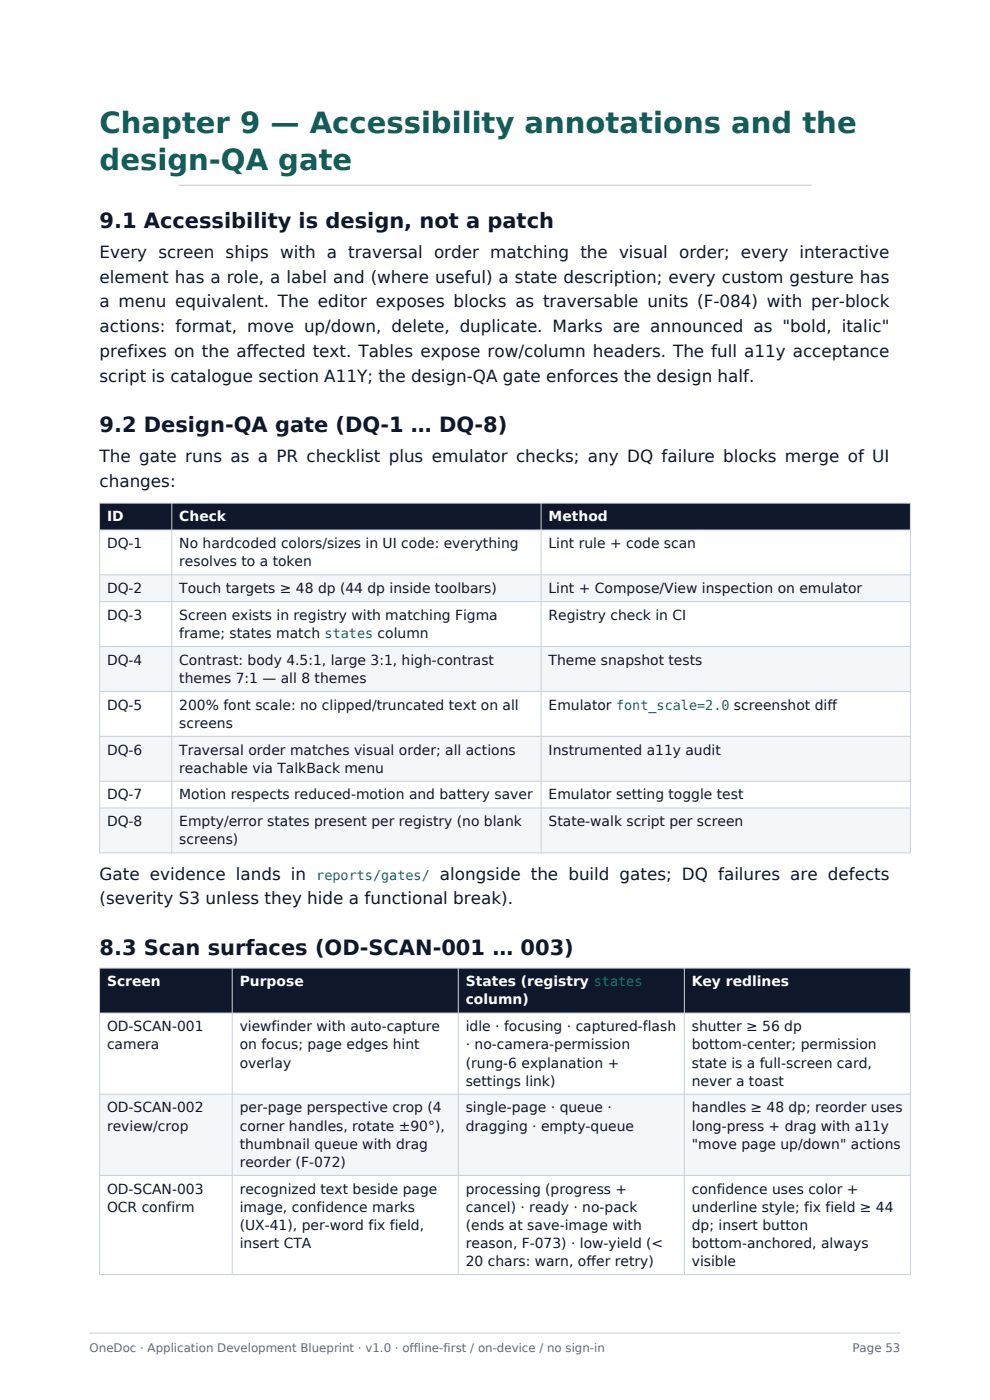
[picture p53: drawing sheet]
<svg xmlns="http://www.w3.org/2000/svg" width="210mm" height="297mm" viewBox="0 0 210 297" stroke-linecap="round" stroke-linejoin="round" font-family="sans-serif">
<defs><g id="words">
<g font-size="6.2" fill="#115e59">
<text x="21.1" y="28.3">Chapter 9 — Accessibility annotations and the</text>
<text x="21.1" y="36.1">design-QA gate</text>
</g>
<g font-size="4.4" fill="#0f172a">
<text x="21.1" y="48.3">9.1 Accessibility is design, not a patch</text>
<text x="21.1" y="91.7">9.2 Design-QA gate (DQ-1 … DQ-8)</text>
<text x="21.1" y="202.6">8.3 Scan surfaces (OD-SCAN-001 … 003)</text>
</g>
<g font-size="3.6" fill="#0f172a">
<text x="21.1" y="54.7">Every screen ships with a traversal order matching the visual order; every interactive</text>
<text x="21.1" y="59.9">element has a role, a label and (where useful) a state description; every custom gesture has</text>
<text x="21.1" y="65.2">a menu equivalent. The editor exposes blocks as traversable units (F-084) with per-block</text>
<text x="21.1" y="70.4">actions: format, move up/down, delete, duplicate. Marks are announced as &quot;bold, italic&quot;</text>
<text x="21.1" y="75.7">prefixes on the affected text. Tables expose row/column headers. The full a11y acceptance</text>
<text x="21.1" y="81">script is catalogue section A11Y; the design-QA gate enforces the design half.</text>
<text x="21.1" y="98">The gate runs as a PR checklist plus emulator checks; any DQ failure blocks merge of UI</text>
<text x="21.1" y="103.3">changes:</text>
<text x="21.1" y="186.6">Gate evidence lands in</text>
<text x="21.1" y="191.9">(severity S3 unless they hide a functional break).</text>
<text x="93.3" y="186.6">alongside the build gates; DQ failures are defects</text>
</g>
<g font-size="2.9" fill="#fff">
<text x="22.7" y="110.6">ID</text>
<text x="38" y="110.6">Check</text>
<text x="116.4" y="110.6">Method</text>
<text x="22.7" y="209.2">Screen</text>
<text x="50.8" y="209.2">Purpose</text>
<text x="98.8" y="209.2">States (registry states</text>
<text x="146.8" y="209.2">Key redlines</text>
<text x="98.8" y="213.1">column)</text>
</g>
<g font-size="2.9" fill="#0f172a">
<text x="22.7" y="116.3">DQ-1</text>
<text x="38" y="116.3">No hardcoded colors/sizes in UI code: everything</text>
<text x="116.4" y="116.3">Lint rule + code scan</text>
<text x="22.7" y="125.8">DQ-2</text>
<text x="38" y="120.1">resolves to a token</text>
<text x="38" y="125.8">Touch targets ≥ 48 dp (44 dp inside toolbars)</text>
<text x="116.4" y="125.8">Lint + Compose/View inspection on emulator</text>
<text x="22.7" y="131.5">DQ-3</text>
<text x="38" y="131.5">Screen exists in registry with matching Figma</text>
<text x="116.4" y="131.5">Registry check in CI</text>
<text x="38" y="135.3">frame; states match states column</text>
<text x="22.7" y="141">DQ-4</text>
<text x="38" y="141">Contrast: body 4.5:1, large 3:1, high-contrast</text>
<text x="116.4" y="141">Theme snapshot tests</text>
<text x="38" y="144.9">themes 7:1 — all 8 themes</text>
<text x="22.7" y="150.5">DQ-5</text>
<text x="38" y="150.5">200% font scale: no clipped/truncated text on all</text>
<text x="38" y="154.4">screens</text>
<text x="116.4" y="150.5">Emulator font_scale=2.0 screenshot diff</text>
<text x="22.7" y="160.1">DQ-6</text>
<text x="38" y="160.1">Traversal order matches visual order; all actions</text>
<text x="116.4" y="160.1">Instrumented a11y audit</text>
<text x="38" y="163.9">reachable via TalkBack menu</text>
<text x="22.7" y="169.6">DQ-7</text>
<text x="38" y="169.6">Motion respects reduced-motion and battery saver</text>
<text x="116.4" y="169.6">Emulator setting toggle test</text>
<text x="22.7" y="175.3">DQ-8</text>
<text x="38" y="175.3">Empty/error states present per registry (no blank</text>
<text x="38" y="179.1">screens)</text>
<text x="116.4" y="175.3">State-walk script per screen</text>
<text x="22.7" y="218.8">OD-SCAN-001</text>
<text x="50.8" y="218.8">viewfinder with auto-capture</text>
<text x="98.8" y="218.8">idle · focusing · captured-flash</text>
<text x="146.8" y="218.8">shutter ≥ 56 dp</text>
<text x="22.7" y="222.6">camera</text>
<text x="50.8" y="222.6">on focus; page edges hint</text>
<text x="50.8" y="226.5">overlay</text>
<text x="98.8" y="222.6">· no-camera-permission</text>
<text x="98.8" y="226.5">(rung-6 explanation +</text>
<text x="146.8" y="222.6">bottom-center; permission</text>
<text x="146.8" y="226.5">state is a full-screen card,</text>
<text x="98.8" y="230.3">settings link)</text>
<text x="146.8" y="230.3">never a toast</text>
<text x="22.7" y="236">OD-SCAN-002</text>
<text x="22.7" y="239.8">review/crop</text>
<text x="50.8" y="236">per-page perspective crop (4</text>
<text x="50.8" y="239.8">corner handles, rotate ±90°),</text>
<text x="98.8" y="236">single-page · queue ·</text>
<text x="98.8" y="239.8">dragging · empty-queue</text>
<text x="146.8" y="236">handles ≥ 48 dp; reorder uses</text>
<text x="146.8" y="239.8">long-press + drag with a11y</text>
<text x="50.8" y="243.7">thumbnail queue with drag</text>
<text x="146.8" y="243.7">&quot;move page up/down&quot; actions</text>
<text x="50.8" y="247.5">reorder (F-072)</text>
<text x="22.7" y="253.2">OD-SCAN-003</text>
<text x="22.7" y="257">OCR confirm</text>
<text x="50.8" y="253.2">recognized text beside page</text>
<text x="50.8" y="257">image, confidence marks</text>
<text x="98.8" y="253.2">processing (progress +</text>
<text x="98.8" y="257">cancel) · ready · no-pack</text>
<text x="146.8" y="253.2">confidence uses color +</text>
<text x="146.8" y="257">underline style; fix field ≥ 44</text>
<text x="50.8" y="260.9">(UX-41), per-word fix field,</text>
<text x="98.8" y="260.9">(ends at save-image with</text>
<text x="146.8" y="260.9">dp; insert button</text>
<text x="50.8" y="264.7">insert CTA</text>
<text x="98.8" y="264.7">reason, F-073) · low-yield (&lt;</text>
<text x="98.8" y="268.6">20 chars: warn, offer retry)</text>
<text x="146.8" y="264.7">bottom-anchored, always</text>
<text x="146.8" y="268.6">visible</text>
</g>
<text font-size="2.9" fill="#0f766e" x="67.1" y="186.6">reports/gates/</text>
<g font-size="2.5" fill="#5b6b7e">
<text x="19" y="286.8">OneDoc · Application Development Blueprint · v1.0 · offline-first / on-device / no sign-in</text>
<text x="180.8" y="286.8">Page 53</text>
</g>
</g></defs>
<path d="M19 282.8h172" fill="none" stroke="#c7d0dc" stroke-width=".21"/>
<path d="M37.9 39.3h134.2" fill="none" stroke="#c7d0dc" stroke-width=".25"/>
<path d="M21.1 106.7h172v5.7h-172z" fill-rule="evenodd" fill="#0f172a"/>
<g fill="#f4f7fa">
<path d="M21.1 122h172v5.6h-172z" fill-rule="evenodd"/>
<path d="M21.1 137.2h172v9.5h-172z" fill-rule="evenodd"/>
<path d="M21.1 156.2h172v9.5h-172z" fill-rule="evenodd"/>
<path d="M21.1 171.4h172v9.5h-172z" fill-rule="evenodd"/>
</g>
<path d="M21.1 106.7h172v74.2h-172zM21.1 112.4h172M36.4 106.7v74.2M114.8 106.7v74.2M21.1 122h172M21.1 127.6h172M21.1 137.2h172M21.1 146.7h172M21.1 156.2h172M21.1 165.7h172M21.1 171.4h172" fill="none" stroke="#c7d0dc" stroke-width=".21"/>
<path d="M21.1 205.4h172v9.5h-172z" fill-rule="evenodd" fill="#0f172a"/>
<path d="M21.1 232.1h172v17.2h-172z" fill-rule="evenodd" fill="#f4f7fa"/>
<path d="M21.1 205.4h172v65h-172zM21.1 214.9h172M49.3 205.4v65M97.2 205.4v65M145.2 205.4v65M21.1 232.1h172M21.1 249.3h172" fill="none" stroke="#c7d0dc" stroke-width=".21"/>
<use href="#words"/>
</svg>
